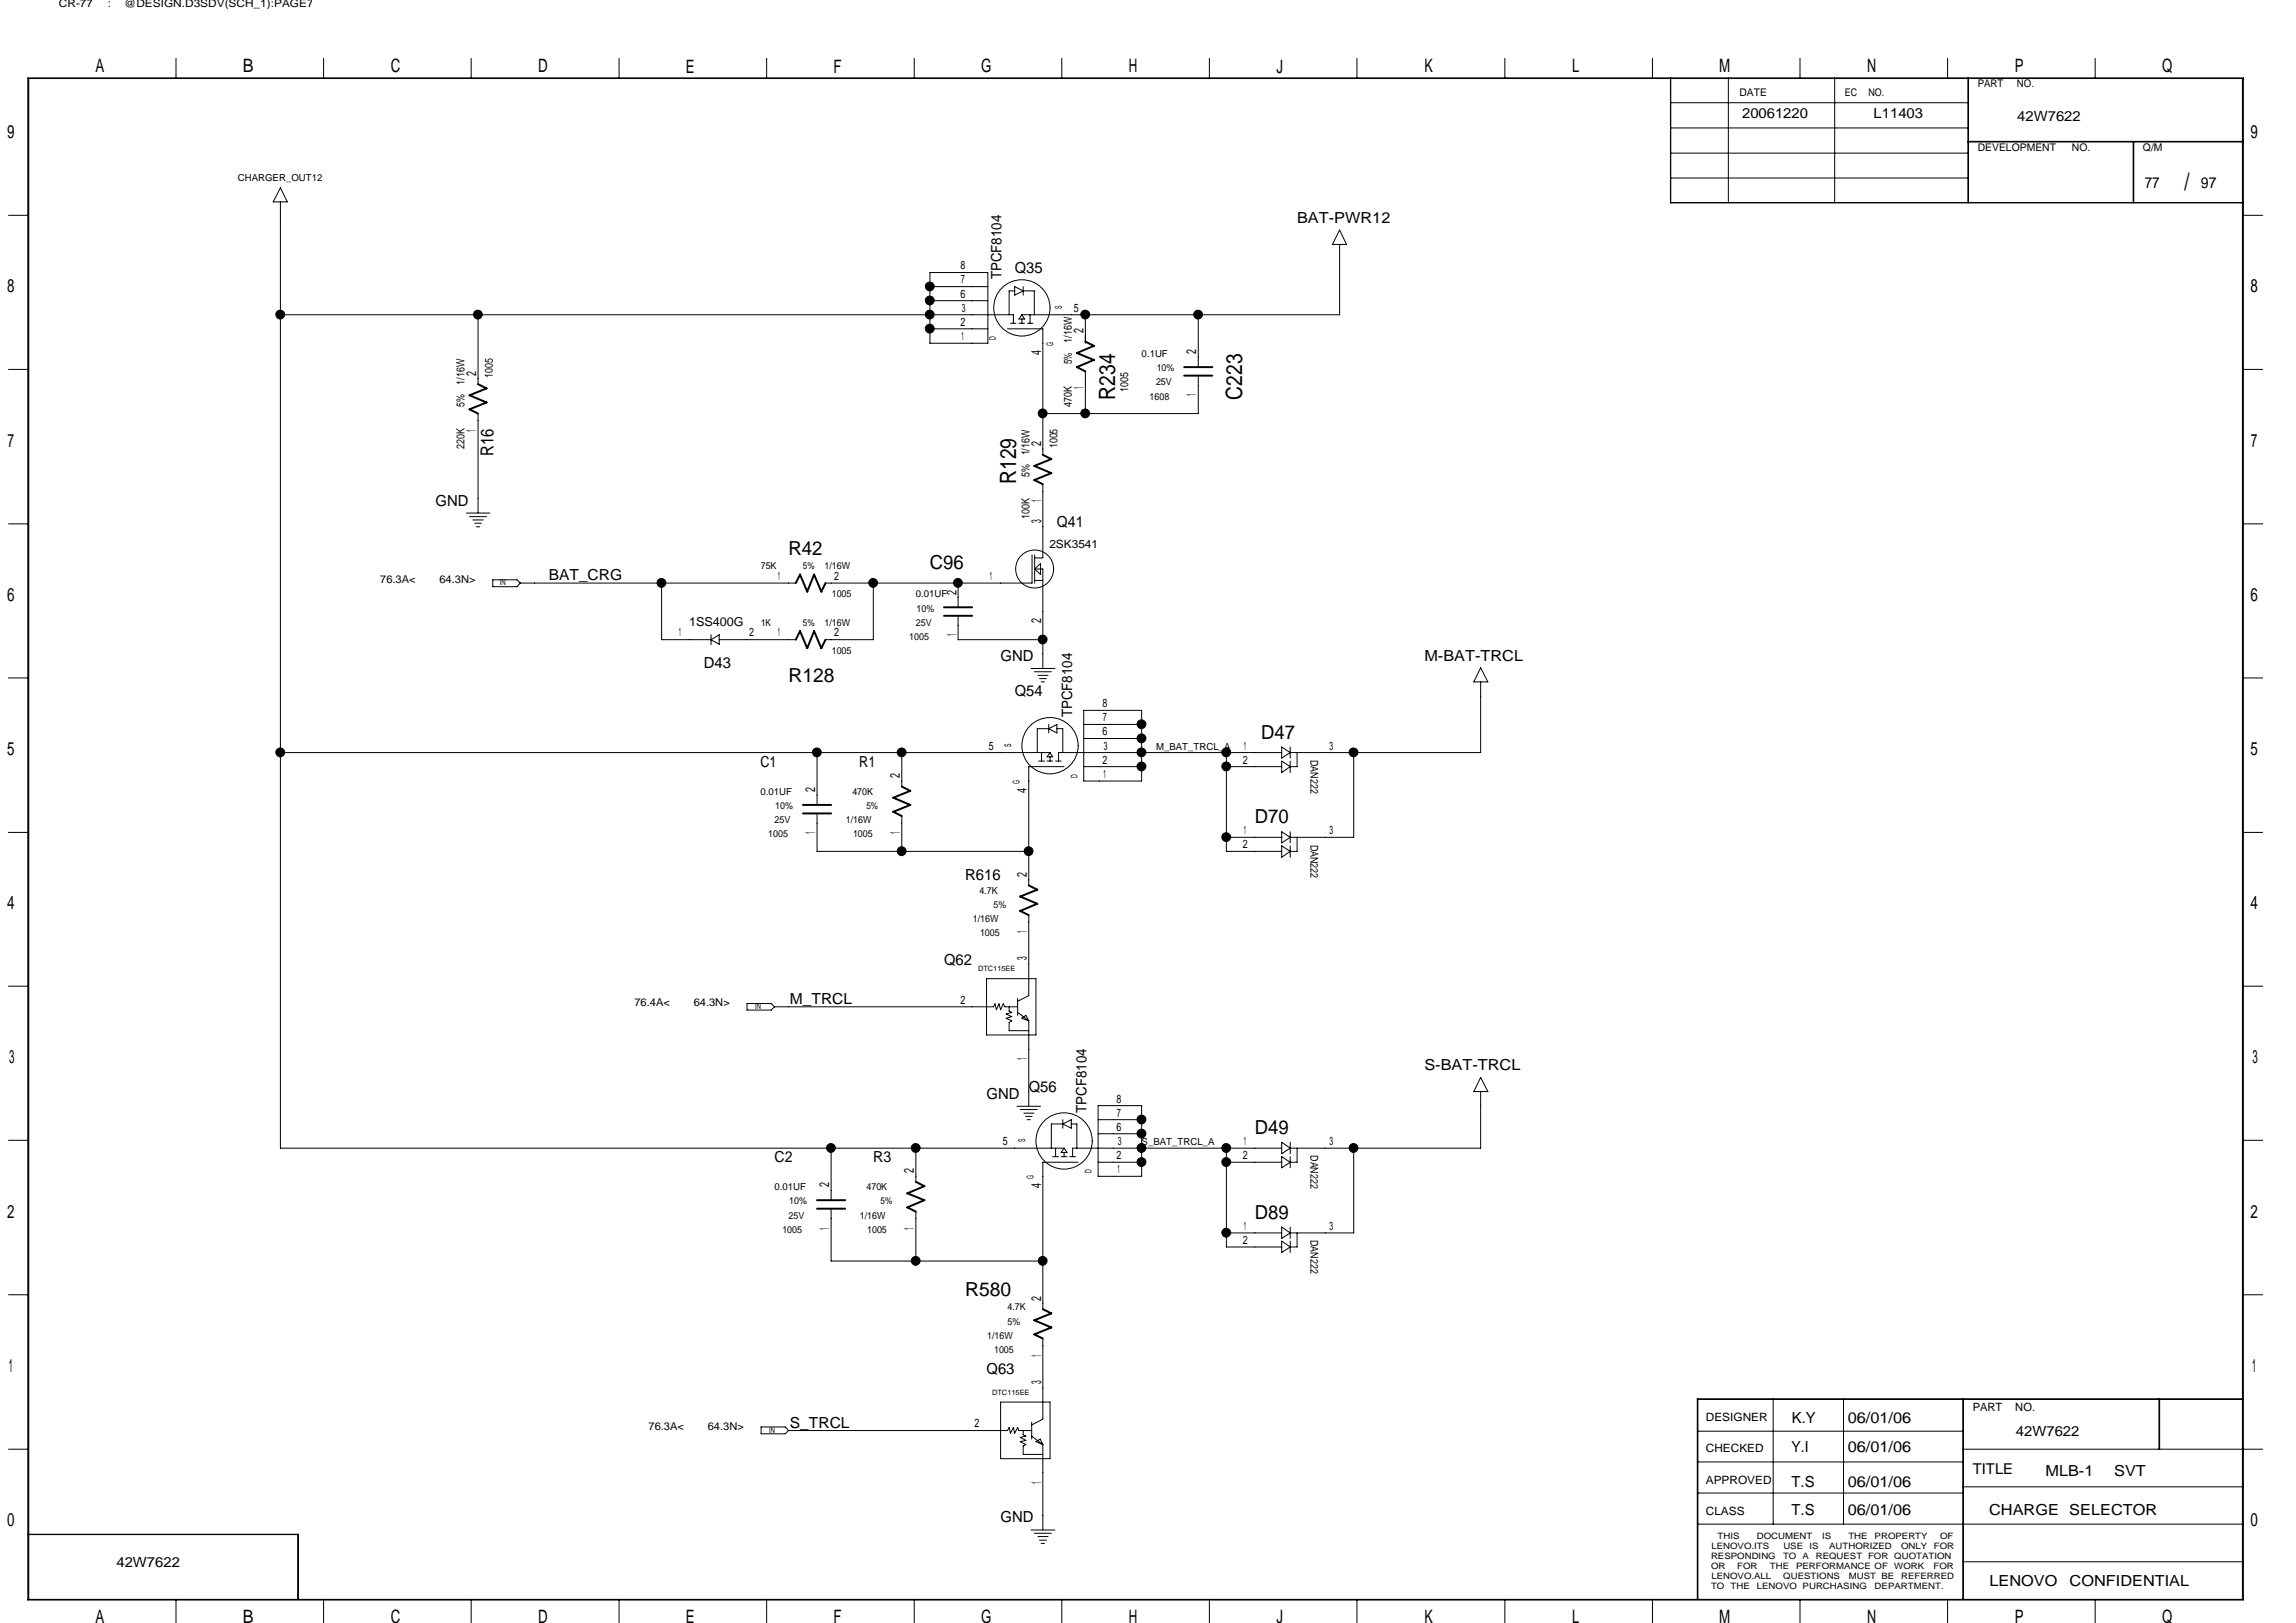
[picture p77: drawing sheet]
<svg xmlns="http://www.w3.org/2000/svg" width="297mm" height="210mm" viewBox="0 0 297 210" stroke-linecap="round" stroke-linejoin="round" font-family="sans-serif">
<defs><g id="words">
<text font-size="3.1" x="282.6" y="24.6">/</text>
<g font-size="2.9">
<text x="144.3" y="51.7" transform="rotate(-90 144.3 51.7)">R234</text>
<text x="160.7" y="51.7" transform="rotate(-90 160.7 51.7)">C223</text>
<text x="131.5" y="62.7" transform="rotate(-90 131.5 62.7)">R129</text>
</g>
<g font-size="2.5">
<text x="102" y="71.8">R42</text>
<text x="120.3" y="73.6">C96</text>
<text x="102" y="88.2">R128</text>
<text x="163.1" y="95.5">D47</text>
<text x="162.3" y="106.5">D70</text>
<text x="162.3" y="146.7">D49</text>
<text x="162.3" y="157.6">D89</text>
<text x="124.9" y="167.7">R580</text>
</g>
<g font-size="2.4">
<text x="12.4" y="9.4">A</text>
<text x="31.4" y="9.4">B</text>
<text x="50.5" y="9.4">C</text>
<text x="69.6" y="9.4">D</text>
<text x="88.7" y="9.4">E</text>
<text x="107.8" y="9.4">F</text>
<text x="127" y="9.4">G</text>
<text x="146" y="9.4">H</text>
<text x="165.1" y="9.4">J</text>
<text x="184.3" y="9.4">K</text>
<text x="203.4" y="9.4">L</text>
<text x="222.4" y="9.4">M</text>
<text x="241.6" y="9.4">N</text>
<text x="260.6" y="9.4">P</text>
<text x="279.7" y="9.4">Q</text>
<text x=".9" y="17.9">9</text>
<text x="291.2" y="17.9">9</text>
<text x=".9" y="37.8">8</text>
<text x="291.2" y="37.8">8</text>
<text x="1" y="57.8">7</text>
<text x="291.2" y="57.8">7</text>
<text x=".9" y="77.8">6</text>
<text x="291.2" y="77.8">6</text>
<text x=".9" y="97.7">5</text>
<text x="291.2" y="97.7">5</text>
<text x=".9" y="117.6">4</text>
<text x="291.2" y="117.6">4</text>
<text x="1.2" y="137.6">3</text>
<text x="291.4" y="137.6">3</text>
<text x=".9" y="157.5">2</text>
<text x="291.2" y="157.5">2</text>
<text x="1.1" y="177.5">1</text>
<text x="291.4" y="177.5">1</text>
<text x=".9" y="197.4">0</text>
<text x="291.2" y="197.4">0</text>
<text x="12.4" y="210">A</text>
<text x="31.4" y="210">B</text>
<text x="50.5" y="210">C</text>
<text x="69.6" y="210">D</text>
<text x="127" y="210">G</text>
<text x="146" y="210">H</text>
<text x="184.3" y="210">K</text>
<text x="203.4" y="210">L</text>
<text x="222.4" y="210">M</text>
<text x="241.6" y="210">N</text>
<text x="260.6" y="210">P</text>
<text x="279.7" y="210">Q</text>
<text x="88.7" y="210">E</text>
<text x="107.8" y="210">F</text>
<text x="165.1" y="210">J</text>
</g>
<text font-size="2.3" x="63.8" y="59" transform="rotate(-90 63.8 59)">R16</text>
<g font-size="2">
<text x="167.8" y="28.9">BAT-PWR12</text>
<text x="277.5" y="24.3">77</text>
<text x="284.7" y="24.3">97</text>
<text x="131.3" y="35.3">Q35</text>
<text x="56.3" y="65.4">GND</text>
<text x="136.7" y="68.2">Q41</text>
<text x="71" y="75.1">BAT_CRG</text>
<text x="91.1" y="86.4">D43</text>
<text x="129.5" y="85.5">GND</text>
<text x="184.3" y="85.5">M-BAT-TRCL</text>
<text x="131.3" y="90.1">Q54</text>
<text x="98.4" y="99.2">C1</text>
<text x="111.2" y="99.2">R1</text>
<text x="124.9" y="113.8">R616</text>
<text x="122.1" y="124.8">Q62</text>
<text x="102.2" y="129.9">M_TRCL</text>
<text x="127.6" y="142.2">GND</text>
<text x="133.1" y="141.2">Q56</text>
<text x="184.3" y="138.5">S-BAT-TRCL</text>
<text x="100.2" y="150.4">C2</text>
<text x="113" y="150.4">R3</text>
<text x="127.6" y="177.8">Q63</text>
<text x="102.2" y="184.7">S_TRCL</text>
<text x="231.8" y="184.1">K.Y</text>
<text x="239.1" y="184.1">06/01/06</text>
<text x="231.8" y="187.8">Y.I</text>
<text x="239.1" y="187.8">06/01/06</text>
<text x="264.6" y="190.9">MLB-1</text>
<text x="273.5" y="190.9">SVT</text>
<text x="129.5" y="196.9">GND</text>
<text x="231.8" y="196">T.S</text>
<text x="231.8" y="192.4">T.S</text>
<text x="239.1" y="196">06/01/06</text>
<text x="239.1" y="192.4">06/01/06</text>
<text x="257.3" y="196">CHARGE SELECTOR</text>
<text x="257.4" y="205.2">LENOVO</text>
<text x="267.8" y="205.2">CONFIDENTIAL</text>
</g>
<g font-size="1.9">
<text x="129.6" y="36.2" transform="rotate(-90 129.6 36.2)">TPCF8104</text>
<text x="138.7" y="92.8" transform="rotate(-90 138.7 92.8)">TPCF8104</text>
<text x="140.5" y="144" transform="rotate(-90 140.5 144)">TPCF8104</text>
<text x="255.2" y="190.7">TITLE</text>
</g>
<g font-size="1.8">
<text x="225.4" y="15.3">20061220</text>
<text x="242.4" y="15.3">L11403</text>
<text x="261" y="15.7">42W7622</text>
<text x="134.7" y="45.9" transform="rotate(-90 134.7 45.9)">4</text>
<text x="140.2" y="43.1" transform="rotate(-90 140.2 43.1)">2</text>
<text x="154.8" y="45.8" transform="rotate(-90 154.8 45.8)">2</text>
<text x="61.6" y="48.6" transform="rotate(-90 61.6 48.6)">2</text>
<text x="140.2" y="50.4" transform="rotate(-90 140.2 50.4)">1</text>
<text x="154.8" y="51.3" transform="rotate(-90 154.8 51.3)">1</text>
<text x="61.6" y="55.8" transform="rotate(-90 61.6 55.8)">1</text>
<text x="134.7" y="57.7" transform="rotate(-90 134.7 57.7)">2</text>
<text x="134.7" y="65" transform="rotate(-90 134.7 65)">1</text>
<text x="134.7" y="67.6" transform="rotate(-90 134.7 67.6)">3</text>
<text x="123.7" y="76.9" transform="rotate(-90 123.7 76.9)">2</text>
<text x="123.7" y="82.3" transform="rotate(-90 123.7 82.3)">1</text>
<text x="134.7" y="80.6" transform="rotate(-90 134.7 80.6)">2</text>
<text x="116.4" y="100.7" transform="rotate(-90 116.4 100.7)">2</text>
<text x="105.4" y="107.9" transform="rotate(-90 105.4 107.9)">1</text>
<text x="105.4" y="102.5" transform="rotate(-90 105.4 102.5)">2</text>
<text x="116.4" y="107.9" transform="rotate(-90 116.4 107.9)">1</text>
<text x="132.8" y="102.6" transform="rotate(-90 132.8 102.6)">4</text>
<text x="132.8" y="113.5" transform="rotate(-90 132.8 113.5)">2</text>
<text x="132.8" y="124.2" transform="rotate(-90 132.8 124.2)">3</text>
<text x="132.8" y="120.7" transform="rotate(-90 132.8 120.7)">1</text>
<text x="132.8" y="137.2" transform="rotate(-90 132.8 137.2)">1</text>
<text x="107.3" y="153.6" transform="rotate(-90 107.3 153.6)">2</text>
<text x="118.2" y="151.8" transform="rotate(-90 118.2 151.8)">2</text>
<text x="134.7" y="153.7" transform="rotate(-90 134.7 153.7)">4</text>
<text x="107.3" y="159.1" transform="rotate(-90 107.3 159.1)">1</text>
<text x="118.2" y="159.1" transform="rotate(-90 118.2 159.1)">1</text>
<text x="134.7" y="168.3" transform="rotate(-90 134.7 168.3)">2</text>
<text x="134.7" y="179.1" transform="rotate(-90 134.7 179.1)">3</text>
<text x="134.7" y="175.5" transform="rotate(-90 134.7 175.5)">1</text>
<text x="260.8" y="185.8">42W7622</text>
<text x="134.7" y="192" transform="rotate(-90 134.7 192)">1</text>
<text x="15.1" y="202.7">42W7622</text>
</g>
<text font-size="1.6" x="89.2" y="80.9">1SS400G</text>
<g font-size="1.5">
<text x="124.2" y="34.8">8</text>
<text x="124.2" y="38.5">6</text>
<text x="124.3" y="36.7">7</text>
<text x="124.4" y="40.3">3</text>
<text x="138.9" y="40.3">5</text>
<text x="124.2" y="42.2">2</text>
<text x="124.4" y="44">1</text>
<text x="135.8" y="70.9">2SK3541</text>
<text x="100.6" y="75.1">1</text>
<text x="107.9" y="75.1">2</text>
<text x="128.1" y="75.1">1</text>
<text x="87.8" y="82.3">1</text>
<text x="96.9" y="82.3">2</text>
<text x="100.6" y="82.3">1</text>
<text x="107.9" y="82.3">2</text>
<text x="142.6" y="91.5">8</text>
<text x="142.6" y="95.1">6</text>
<text x="142.7" y="93.3">7</text>
<text x="127.9" y="97">5</text>
<text x="142.6" y="98.8">2</text>
<text x="142.7" y="100.6">1</text>
<text x="142.8" y="97">3</text>
<text x="160.8" y="98.8">2</text>
<text x="160.9" y="97">1</text>
<text x="172" y="97">3</text>
<text x="160.9" y="107.9">1</text>
<text x="172" y="107.9">3</text>
<text x="160.8" y="109.8">2</text>
<text x="124.2" y="129.8">2</text>
<text x="144.4" y="142.7">8</text>
<text x="129.7" y="148.1">5</text>
<text x="144.4" y="146.3">6</text>
<text x="144.4" y="149.9">2</text>
<text x="144.5" y="144.5">7</text>
<text x="144.6" y="148.1">3</text>
<text x="160.8" y="149.9">2</text>
<text x="160.9" y="148.1">1</text>
<text x="172" y="148.1">3</text>
<text x="144.6" y="151.8">1</text>
<text x="160.8" y="160.9">2</text>
<text x="160.9" y="159.1">1</text>
<text x="172" y="159.1">3</text>
<text x="126.1" y="184.7">2</text>
<text x="220.7" y="183.9">DESIGNER</text>
<text x="255.2" y="182.6">PART</text>
<text x="260.7" y="182.6">NO.</text>
<text x="220.7" y="191.9">APPROVED</text>
<text x="220.7" y="187.9">CHECKED</text>
<text x="220.7" y="196">CLASS</text>
</g>
<g font-size="1.4">
<text x="7.6" y=".9">CR-77</text>
<text x="14" y=".9">:</text>
<text x="16.1" y=".9">@DESIGN.D3SDV(SCH_1):PAGE7</text>
<text x="255.9" y="11.3">PART</text>
<text x="260.9" y="11.3">NO.</text>
<text x="225" y="12.4">DATE</text>
<text x="238.7" y="12.4">EC</text>
<text x="241.7" y="12.4">NO.</text>
<text x="255.9" y="19.6">DEVELOPMENT</text>
<text x="268.1" y="19.6">NO.</text>
<text x="277.2" y="19.6">Q/M</text>
<text x="138.7" y="47.1" transform="rotate(-90 138.7 47.1)">5%</text>
<text x="138.7" y="44.3" transform="rotate(-90 138.7 44.3)">1/16W</text>
<text x="60.1" y="52.6" transform="rotate(-90 60.1 52.6)">5%</text>
<text x="60.1" y="49.8" transform="rotate(-90 60.1 49.8)">1/16W</text>
<text x="63.8" y="48.9" transform="rotate(-90 63.8 48.9)">1005</text>
<text x="138.7" y="52.6" transform="rotate(-90 138.7 52.6)">470K</text>
<text x="146" y="50.7" transform="rotate(-90 146 50.7)">1005</text>
<text x="60.1" y="58.1" transform="rotate(-90 60.1 58.1)">220K</text>
<text x="133.2" y="58.9" transform="rotate(-90 133.2 58.9)">1/16W</text>
<text x="136.8" y="58" transform="rotate(-90 136.8 58)">1005</text>
<text x="133.2" y="61.8" transform="rotate(-90 133.2 61.8)">5%</text>
<text x="133.2" y="67.1" transform="rotate(-90 133.2 67.1)">100K</text>
<text x="49.2" y="75.4">76.3A&lt;</text>
<text x="56.9" y="75.4">64.3N&gt;</text>
<text x="169.5" y="98.3" transform="rotate(90 169.5 98.3)">DAN222</text>
<text x="169.5" y="109.3" transform="rotate(90 169.5 109.3)">DAN222</text>
<text x="82.1" y="130.2">76.4A&lt;</text>
<text x="89.7" y="130.2">64.3N&gt;</text>
<text x="169.5" y="149.4" transform="rotate(90 169.5 149.4)">DAN222</text>
<text x="169.5" y="160.4" transform="rotate(90 169.5 160.4)">DAN222</text>
<text x="83.9" y="185">76.3A&lt;</text>
<text x="91.6" y="185">64.3N&gt;</text>
</g>
<g font-size="1.3">
<text x="30.8" y="23.4">CHARGER_OUT12</text>
<text x="147.7" y="46.2">0.1UF</text>
<text x="148.7" y="51.7">1608</text>
<text x="149.6" y="49.9">25V</text>
<text x="149.6" y="48">10%</text>
<text x="98.4" y="73.6">75K</text>
<text x="103.9" y="73.6">5%</text>
<text x="106.7" y="73.6">1/16W</text>
<text x="107.6" y="77.3">1005</text>
<text x="118.5" y="77.3">0.01UF</text>
<text x="98.5" y="80.9">1K</text>
<text x="103.9" y="80.9">5%</text>
<text x="106.7" y="80.9">1/16W</text>
<text x="117.6" y="82.8">1005</text>
<text x="118.5" y="80.9">25V</text>
<text x="118.6" y="79.1">10%</text>
<text x="107.6" y="84.6">1005</text>
<text x="149.6" y="97">M_BAT_TRCL_A</text>
<text x="98.4" y="102.9">0.01UF</text>
<text x="100.2" y="106.5">25V</text>
<text x="100.3" y="104.7">10%</text>
<text x="109.4" y="106.5">1/16W</text>
<text x="110.3" y="102.9">470K</text>
<text x="112.1" y="104.7">5%</text>
<text x="99.4" y="108.3">1005</text>
<text x="110.4" y="108.3">1005</text>
<text x="125.9" y="119.3">1/16W</text>
<text x="126.7" y="115.7">4.7K</text>
<text x="128.5" y="117.5">5%</text>
<text x="126.8" y="121.1">1005</text>
<text x="147.7" y="148.2">S_BAT_TRCL_A</text>
<text x="100.2" y="154">0.01UF</text>
<text x="102.1" y="155.8">10%</text>
<text x="112.1" y="154">470K</text>
<text x="113.9" y="155.8">5%</text>
<text x="101.2" y="159.5">1005</text>
<text x="102" y="157.6">25V</text>
<text x="111.2" y="157.6">1/16W</text>
<text x="112.2" y="159.5">1005</text>
<text x="127.7" y="173.2">1/16W</text>
<text x="130.3" y="171.4">5%</text>
<text x="130.3" y="169.5">4.7K</text>
<text x="128.6" y="175">1005</text>
</g>
<g font-size="1.2">
<text x="137.4" y="40" transform="rotate(-90 137.4 40)">S</text>
<text x="128.8" y="44" transform="rotate(-90 128.8 44)">D</text>
<text x="136.3" y="44.7" transform="rotate(-90 136.3 44.7)">G</text>
<text x="130.8" y="96.6" transform="rotate(-90 130.8 96.6)">S</text>
<text x="131.9" y="101.4" transform="rotate(-90 131.9 101.4)">G</text>
<text x="139.4" y="100.7" transform="rotate(-90 139.4 100.7)">D</text>
<text x="132.6" y="147.8" transform="rotate(-90 132.6 147.8)">S</text>
<text x="133.7" y="152.6" transform="rotate(-90 133.7 152.6)">G</text>
<text x="141.2" y="151.8" transform="rotate(-90 141.2 151.8)">D</text>
</g>
<g font-size="1.1">
<text x="221.4" y="203">OR</text>
<text x="221.4" y="201.7">RESPONDING</text>
<text x="221.4" y="200.4">LENOVO.ITS</text>
<text x="222.2" y="199.1">THIS</text>
<text x="224.7" y="203">FOR</text>
<text x="227.3" y="199.1">DOCUMENT</text>
<text x="229" y="203">THE</text>
<text x="230.7" y="201.7">TO</text>
<text x="230.7" y="200.4">USE</text>
<text x="232.4" y="203">PERFORMANCE OF</text>
<text x="233.2" y="201.7">A</text>
<text x="234.1" y="200.4">IS</text>
<text x="234.9" y="201.7">REQUEST FOR QUOTATION</text>
<text x="235.8" y="199.1">IS</text>
<text x="236.6" y="200.4">AUTHORIZED</text>
<text x="239.1" y="199.1">THE</text>
<text x="242.5" y="199.1">PROPERTY</text>
<text x="245.1" y="203">WORK</text>
<text x="246" y="200.4">ONLY</text>
<text x="250.1" y="203">FOR</text>
<text x="250.2" y="200.4">FOR</text>
<text x="251" y="199.1">OF</text>
<text x="221.4" y="205.6">TO</text>
<text x="221.4" y="204.3">LENOVO.ALL</text>
<text x="223.9" y="205.6">THE</text>
<text x="227.3" y="205.6">LENOVO PURCHASING</text>
<text x="230.7" y="204.3">QUESTIONS</text>
<text x="239.2" y="204.3">MUST BE</text>
<text x="242.5" y="205.6">DEPARTMENT.</text>
<text x="246" y="204.3">REFERRED</text>
</g>
<g font-size="1">
<text x="64.7" y="75.7">IN</text>
<text x="97.7" y="130.5">IN</text>
<text x="99.5" y="185.3">IN</text>
</g>
<g font-size=".9">
<text x="126.5" y="125.7">DTC115EE</text>
<text x="128.4" y="180.5">DTC115EE</text>
</g>
</g></defs>
<g fill="none" stroke="#000" stroke-width=".25">
<path d="M61.8 49.7l1.1 .5-2.2 .9 2.2 1-2.2 .9 1.1 .5M134.9 58.8l1.1 .6-2.2 .9 2.2 .9-2.2 .9 1.1 .6M140.4 44.2l1.1 .5-2.2 1 2.2 .9-2.2 .9 1.1 .5M153.2 48.6h3.6M153.2 47.5h3.6M103 75.4l.5-1.1 .9 2.2 .9-2.2 1 2.2 .5-1.1M122.1 79.7h3.7M122.1 78.6h3.7M103 82.8l.5-1.1 .9 2.2 .9-2.2 1 2.2 .5-1.1M103.9 105.2h3.6M103.9 104.1h3.6M116.7 101.8l1.1 .5-2.2 .9 2.2 .9-2.2 .9 1.1 .6"/>
<path d="M133.1 114.6l1.1 .5-2.2 .9 2.2 .9-2.2 1 1.1 .5M105.7 156.4h3.6M105.7 155.3h3.6M118.5 152.9l1.1 .6-2.2 .9 2.2 .9-2.2 .9 1.1 .6M134.9 169.4l1.1 .5-2.2 .9 2.2 .9-2.2 .9 1.1 .6"/>
</g>
<g fill="none" stroke="#000" stroke-width=".13">
<path d="M3.6 10.1h286.6v196.9h-286.6zM3.7 10.2h286.4v196.7h-286.4zM22.8 7.5v2.6M41.9 7.5v2.6M61 7.5v2.6M80.1 7.5v2.6M99.2 7.5v2.6M118.3 7.5v2.6M137.4 7.5v2.6M156.5 7.5v2.6M175.6 7.5v2.6M194.7 7.5v2.6"/>
<path d="M213.8 7.5v2.6M216.1 10.1v16.1h74.1M216.1 19.8h38.5M216.1 16.6h38.5M216.1 13.3h38.5M216.2 10.1v16.1M223.6 10.1v16.1M232.9 7.5v2.6M237.4 10.1v16.1M252 7.5v2.6M254.6 18.4h35.6M254.6 10.1v16.1"/>
<path d="M254.6 18.3h35.6M254.7 10.1v16.1M271.1 7.5v2.6M276 18.4v7.8M276.1 18.4v7.8M1.1 27.9h2.5M36.3 24.3l.9 1.8h-1.9zM36.3 26.1v122.4h101.4M120.3 35.3h7.5v9.1h-7.5zM120.3 38.9h7.5M120.3 37.1h7.5M131.3 37.1l1.1 .5-1.1 .6z"/>
<path d="M131.3 37.6h-.7v3.1M132.4 37.1v1.1M132.4 37.6h1.4v3.1M173.3 29.8l.9 1.8h-1.8zM173.3 31.6v9.1h-41.1M216.1 26.2h74.1M216.2 23h38.4M290.2 27.9h2.5M1.1 47.8h2.5M36.3 40.7h94.8v1.1M61.8 40.7v9M61.8 53.5v12.8"/>
<path d="M120.3 42.5h7.5M130.3 42.5h4.6v16.3M130.7 41.8h.7M131.8 41.8h.7M132.2 40.7l.3 .6h-.7zM132.2 41.3v.5M132.9 41.8h.7M133.3 40.7v1.1M140.4 40.7v3.7M140.4 43.5v.7M140.4 48v5.5M155 40.7v6.8"/>
<path d="M155 48.6v4.9h-20.1M290.2 47.8h2.5M1.1 67.8h2.5M60.3 66.4h3.1M60.7 66.8h2.2M61.2 67.3h1.3M61.4 67.7h.9M61.6 68.2h.5M63.8 75h3.1l.4 .4-.4 .5h-3.1zM67.3 75.4h35.7M85.6 75.4v7.4h6.4M106.8 75.4h17.1"/>
<path d="M113 75.4v7.4h-6.2M123.9 79.7v3.1h11M123.9 75.4v3.2M133.5 71.8v3.6h-9.6M133.9 73.6h1v12.8M133.9 71.8v3.6M133.9 73.6l.7-.7v1.4zM133.9 75.1h1M134.9 62.7v9.5h-1M290.2 67.8h2.5M1.1 87.7h2.5M36.3 97.4h99.5"/>
<path d="M92 82.1v1.3M92 82.8l1-.7v1.3zM93 82.8h10M105.7 97.4v6.7M116.7 97.4v4.4M133.4 86.5h3.1M133.8 86.9h2.2M134.3 87.4h1.3M134.4 98.5h.7M134.5 87.8h.9M134.7 88.2h.4M134.7 97.4v1.1"/>
<path d="M135.5 98.5h.7M135.7 93.7v1.1M135.7 94.3l1-.6v1.1zM135.7 94.3h-1.5v3.1M135.8 97.4l.4 .5h-.7zM135.8 97.9v.6M136.6 98.5h.7M136.7 94.3h.8v3.1M137.7 99.2h-4.6v15.4M140.2 99.2h7.5M140.2 91.9h7.5v9.1h-7.5zM140.2 95.5h7.5"/>
<path d="M140.2 93.7h7.5M158.7 97.4v12.8h7.1M158.7 99.2h7.1M165.8 96.6l1.1 .8-1.1 .7zM165.8 98.5l1.1 .7-1.1 .7zM165.8 97.4h-28.9v1.1M166.9 96.6v1.5M166.9 98.5v1.4M167.8 97.4v1.8h-.9M175.1 97.4v10.9h-8.2M191.6 86.4l.9 1.8h-1.8zM191.6 88.2v9.2h-24.7"/>
<path d="M290.2 87.7h2.5M1.1 107.7h2.5M105.7 105.2v5h27.4M116.7 105.6v4.6M133.1 118.4v10.4l-1.4 .7M158.7 108.3h7.1M165.8 107.6l1.1 .7-1.1 .8zM165.8 109.4l1.1 .8-1.1 .7zM166.9 107.6v1.5M166.9 109.4v1.5M167.8 108.3v1.9h-.9M290.2 107.7h2.5"/>
<path d="M1.1 127.6h2.5M96.6 129.8h3.2l.4 .5-.4 .4h-3.2zM100.2 130.3h28.3l.2-.4 .2 .7 .3-.7 .3 .7 .3-.7 .2 .4h1.7M127.6 126.6h6.4v7.3h-6.4zM130.6 130.3v.5l.3 .2-.7 .2 .7 .3-.7 .2 .7 .4-.3 .2v1h2.5M131.7 129.2v2.2M131.7 131l1.4 1.1M132.2 131.7l.5-.3 .4 .7zM133.1 132.1v10.9M191.6 139.4l.9 1.8h-1.8zM290.2 127.6h2.5M1.1 147.5h2.5"/>
<path d="M107.5 148.5v6.8M107.5 156.4v6.8h27.4M118.5 148.5v4.4M118.5 156.8v6.4M131.6 143.1h3M132 143.6h2.2M132.5 144h1.3M132.7 144.4h.8M132.9 144.9h.4M136.2 149.6h.7M136.6 148.5v1.1M137.3 149.6h.7"/>
<path d="M137.5 144.9v1.1M137.5 145.4l1.1-.5v1.1zM137.5 145.4h-1.5v3.1M137.7 148.5l.3 .6h-.7zM137.7 149.1v.5M138.4 149.6h.7M138.6 145.4h.7v3.1M139.5 150.4h-4.6v19M142.1 150.4h5.6M142.1 143h5.6v9.2h-5.6zM142.1 146.7h5.6M142.1 144.9h5.6"/>
<path d="M158.7 148.5v12.8h7.1M158.7 159.5h7.1M158.7 150.4h7.1M165.8 147.8l1.1 .7-1.1 .8zM165.8 149.6l1.1 .8-1.1 .7zM165.8 158.7l1.1 .8-1.1 .7zM165.8 148.5h-27v1.1M166.9 147.8v1.5M166.9 149.6v1.5M166.9 158.7v1.5M167.8 159.5v1.8h-.9M167.8 148.5v1.9h-.9"/>
<path d="M175.1 148.5v11h-8.2M191.6 141.2v7.3h-24.7M290.2 147.5h2.5M1.1 167.5h2.5M134.9 173.2v10.4l-1.4 .8M165.8 160.6l1.1 .7-1.1 .8zM166.9 160.6v1.5M290.2 167.5h2.5M1.1 187.5h2.5M3.6 198.5h35v8.4M3.6 198.5h35M38.5 198.5v8.4"/>
<path d="M98.5 184.6h3.1l.4 .5-.4 .4h-3.1zM102 185.1h28.3l.3-.4 .1 .7 .4-.7 .2 .7 .4-.7 .1 .4h1.7M129.5 181.4h6.3v7.3h-6.3zM132.4 185.1v.5l.3 .2-.7 .2 .7 .4-.7 .1 .7 .4-.3 .2v1.1h2.5M133.4 198h3.1M133.5 184v2.2M133.5 185.8l1.4 1.1M133.8 198.4h2.2M134 186.5l.6-.3 .3 .7zM134.3 198.8h1.3M134.5 199.3h.9M134.7 199.7h.4"/>
<path d="M134.9 186.9v11M219.6 197.2h70.6M219.6 181.1h70.6M219.6 193.2h34.4M219.6 189.1h34.4M219.6 185.2h34.4M219.7 181v25.9M229.4 181v16.2M238.5 181v16.2M254 187.5h38.7M254 181v25.9M254 192.4h36.2"/>
<path d="M279.3 181v6.5M279.4 181v6.5M290.2 181h-70.6v25.9M22.8 206.9v3M41.9 206.9v3M61 206.9v3M80.1 206.9v3M99.2 206.9v3M118.3 206.9v3M137.4 206.9v3M156.5 206.9v3M175.6 206.9v3"/>
<path d="M194.7 206.9v3M213.8 206.9v3M232.9 206.9v3M252 206.9v3M254 202.1h36.2M271.1 206.9v3"/>
<circle cx="132.2" cy="39.8" r="3.6"/>
<circle cx="133.8" cy="73.6" r="2.46"/>
<circle cx="135.8" cy="96.5" r="3.6"/>
<circle cx="137.7" cy="147.6" r="3.6"/>
</g>
<g fill="#000" stroke="#000" stroke-width=".13">
<circle cx="120.3" cy="38.9" r=".57"/>
<circle cx="120.3" cy="37.1" r=".57"/>
<circle cx="36.3" cy="40.7" r=".57"/>
<circle cx="61.8" cy="40.7" r=".57"/>
<circle cx="120.3" cy="42.5" r=".57"/>
<circle cx="120.3" cy="40.7" r=".57"/>
<circle cx="134.9" cy="53.5" r=".57"/>
<circle cx="140.4" cy="53.5" r=".57"/>
<circle cx="140.4" cy="40.7" r=".57"/>
<circle cx="155" cy="40.7" r=".57"/>
<circle cx="85.6" cy="75.4" r=".57"/>
<circle cx="113" cy="75.4" r=".57"/>
<circle cx="123.9" cy="75.4" r=".57"/>
<circle cx="36.3" cy="97.3" r=".57"/>
<circle cx="105.7" cy="97.3" r=".57"/>
<circle cx="116.6" cy="97.3" r=".57"/>
<circle cx="134.9" cy="82.7" r=".57"/>
<circle cx="147.7" cy="97.3" r=".57"/>
<circle cx="147.7" cy="93.7" r=".57"/>
<circle cx="147.7" cy="99.2" r=".57"/>
<circle cx="147.7" cy="95.5" r=".57"/>
<circle cx="158.6" cy="99.2" r=".57"/>
<circle cx="158.6" cy="97.3" r=".57"/>
<circle cx="175.1" cy="97.3" r=".57"/>
<circle cx="116.6" cy="110.1" r=".57"/>
<circle cx="133.1" cy="110.1" r=".57"/>
<circle cx="158.6" cy="108.3" r=".57"/>
<circle cx="107.5" cy="148.5" r=".57"/>
<circle cx="118.5" cy="148.5" r=".57"/>
<circle cx="147.7" cy="144.8" r=".57"/>
<circle cx="147.7" cy="148.5" r=".57"/>
<circle cx="147.7" cy="150.3" r=".57"/>
<circle cx="147.7" cy="146.7" r=".57"/>
<circle cx="158.6" cy="148.5" r=".57"/>
<circle cx="158.6" cy="159.5" r=".57"/>
<circle cx="158.6" cy="150.3" r=".57"/>
<circle cx="175.1" cy="148.5" r=".57"/>
<circle cx="118.5" cy="163.1" r=".57"/>
<circle cx="134.9" cy="163.1" r=".57"/>
</g>
<use href="#words"/>
</svg>
